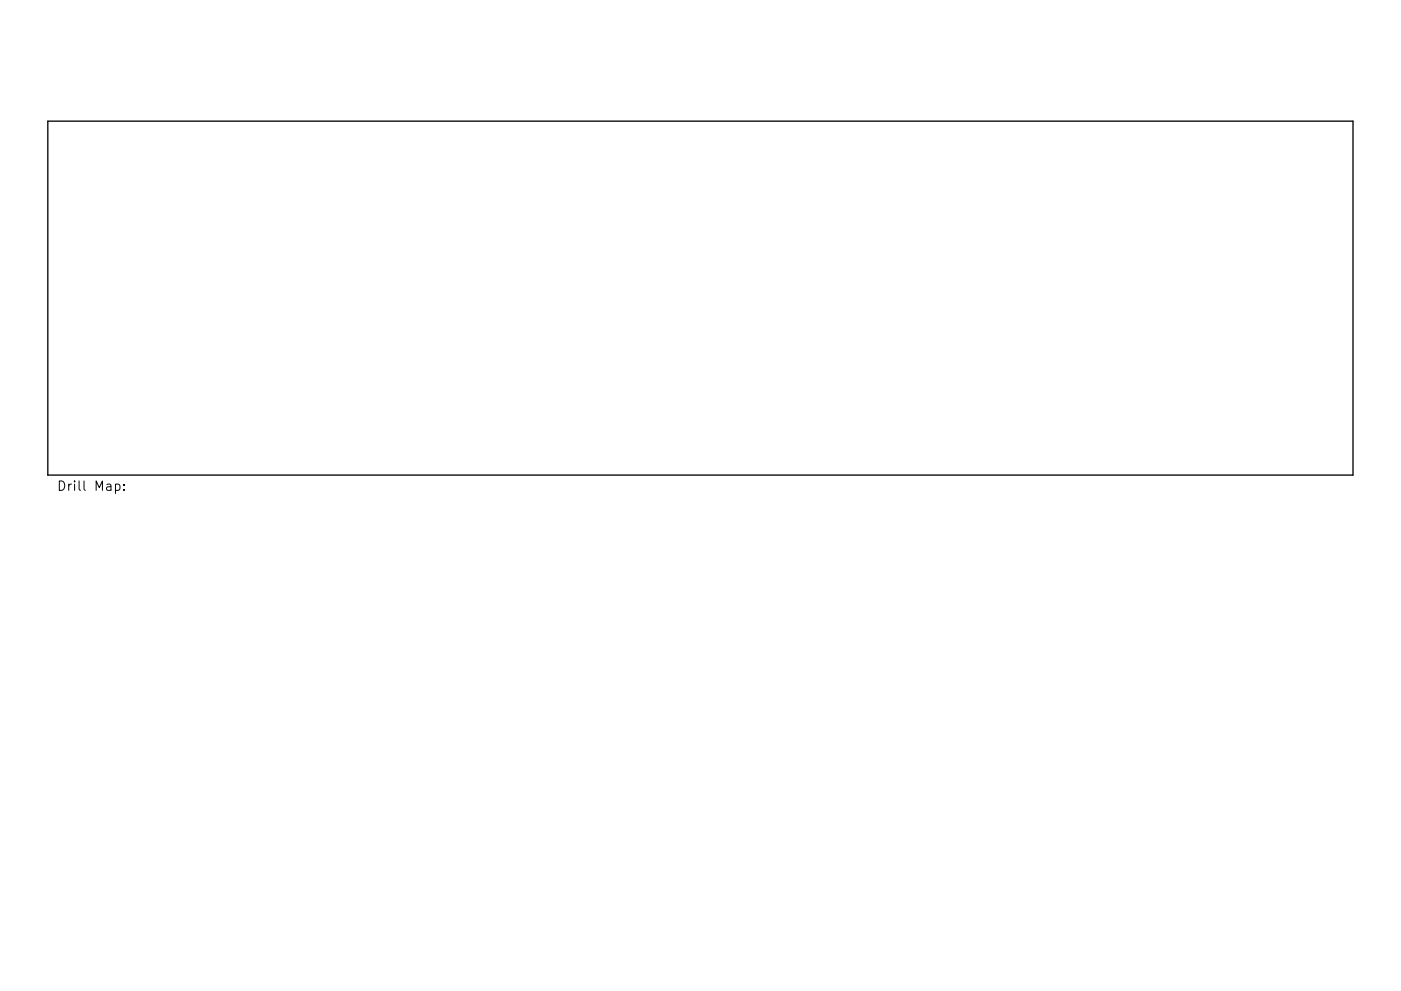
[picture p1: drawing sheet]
<svg xmlns="http://www.w3.org/2000/svg" width="297mm" height="210mm" viewBox="0 0 297 210" stroke-linecap="round" stroke-linejoin="round" font-family="sans-serif">
<defs><g id="words">
<text font-size="2.8" x="12" y="104.1">Drill Map:</text>
</g></defs>
<path d="M10.1 25.7h276.8v75.1h-276.8z" fill="none" stroke="#000" stroke-width=".28"/>
<path d="M24.5 102.8l.6-.1 .3 .4v.6l-.2 .2h-.7M26.3 103.8v.2M26.3 102.8v.2" fill="none" stroke="#000" stroke-width=".21"/>
<use href="#words"/>
</svg>
